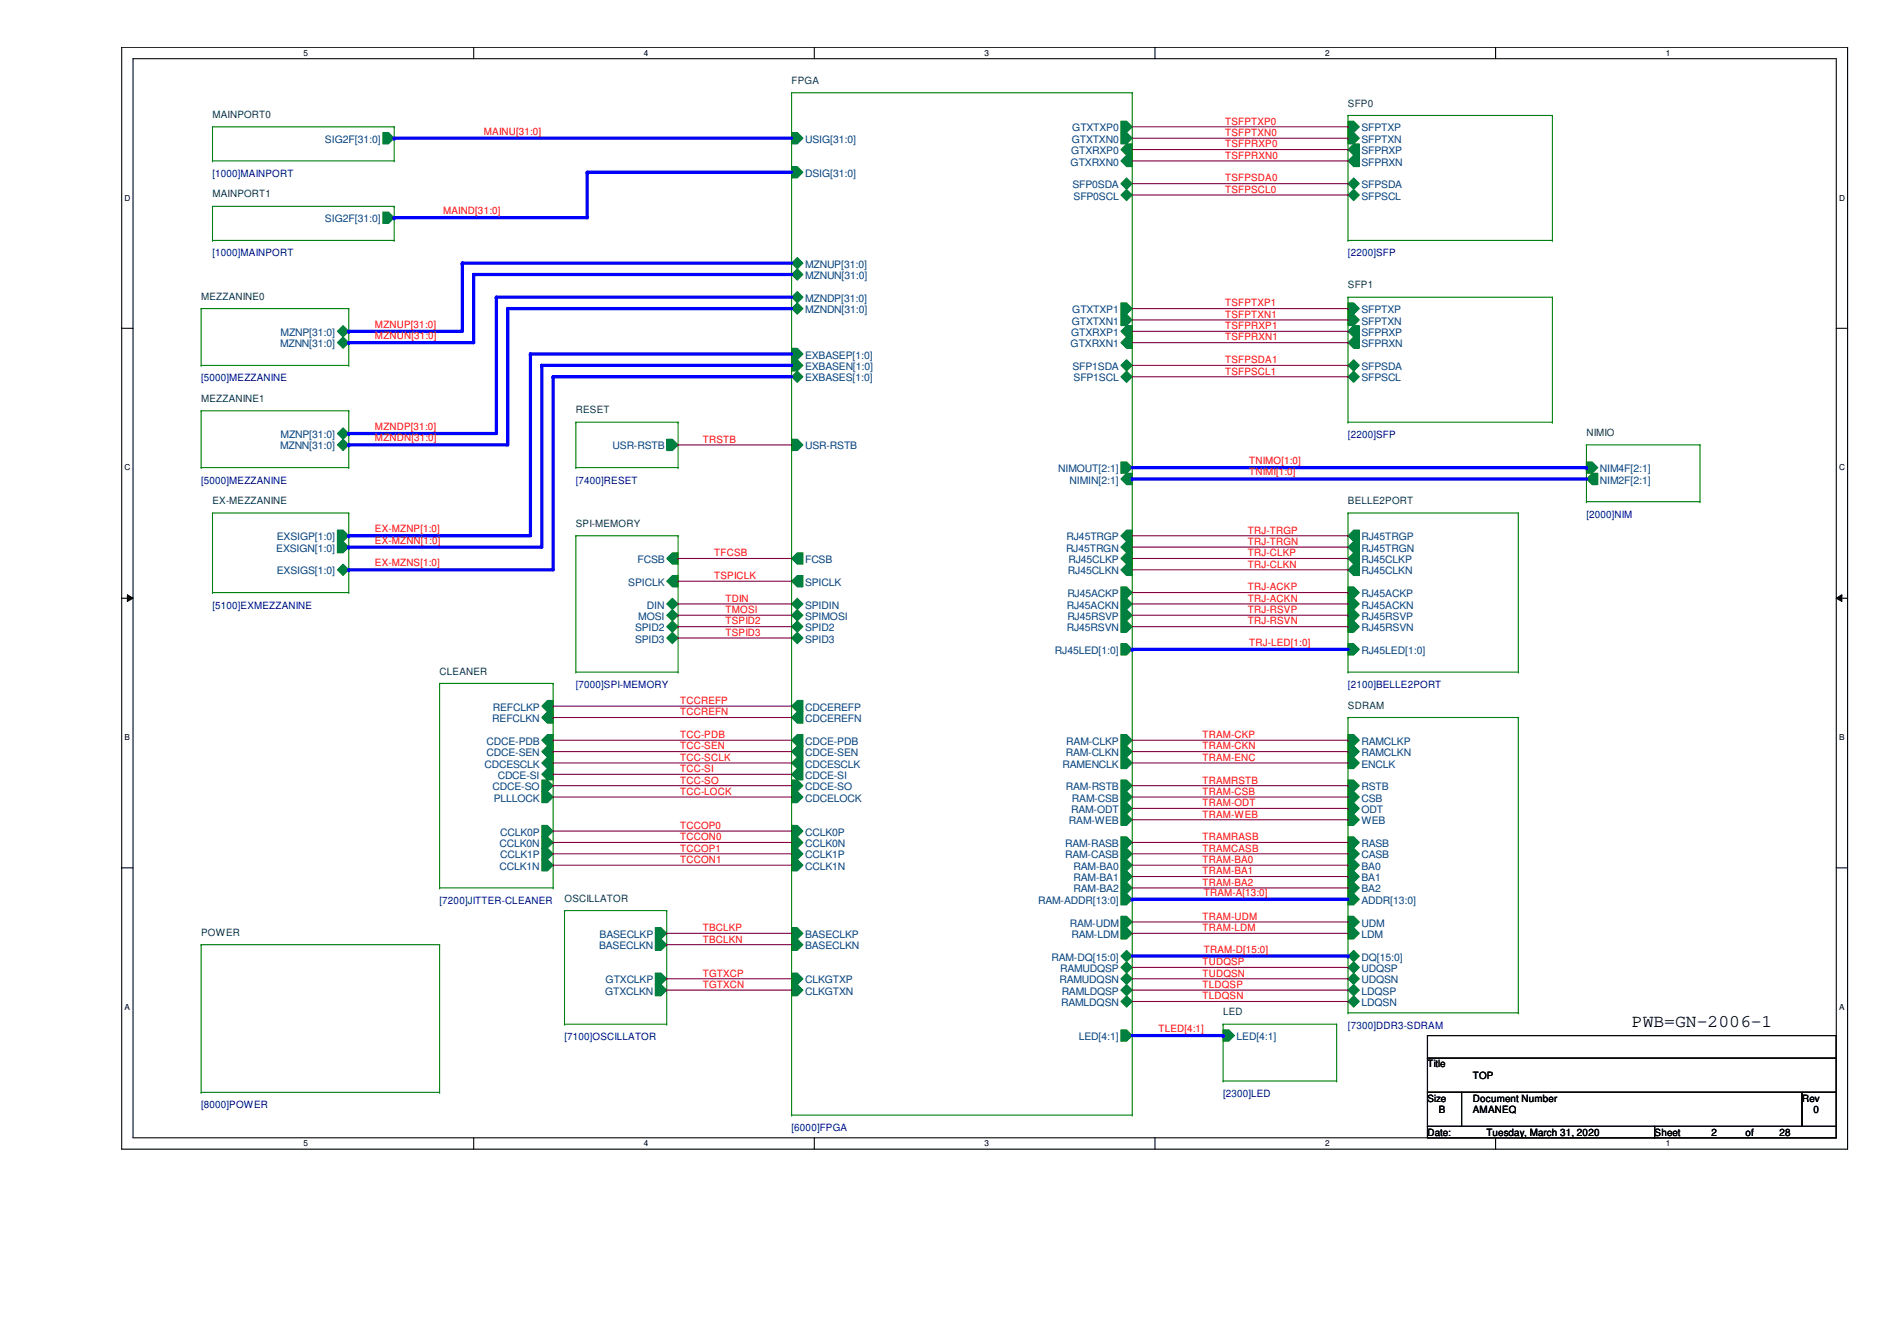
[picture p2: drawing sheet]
<svg xmlns="http://www.w3.org/2000/svg" width="297mm" height="210mm" viewBox="0 0 297 210" stroke-linecap="round" stroke-linejoin="round" font-family="sans-serif">
<defs><g id="words">
<text font-size="2.8" x="255.5" y="160.8">PWB=GN-2006-1</text>
<g font-size="1.6" fill="#004040">
<text x="124" y="13.1">FPGA</text>
<text x="211.1" y="16.7">SFP0</text>
<text x="33.3" y="18.5">MAINPORT0</text>
<text x="33.3" y="30.9">MAINPORT1</text>
<text x="31.5" y="46.9">MEZZANINE0</text>
<text x="211.1" y="45.1">SFP1</text>
<text x="31.5" y="62.9">MEZZANINE1</text>
<text x="90.2" y="64.7">RESET</text>
<text x="248.4" y="68.2">NIMIO</text>
<text x="33.3" y="78.9">EX-MEZZANINE</text>
<text x="90.2" y="82.5">SPI-MEMORY</text>
<text x="211.1" y="78.9">BELLE2PORT</text>
<text x="68.8" y="105.6">CLEANER</text>
<text x="211.1" y="110.9">SDRAM</text>
<text x="88.4" y="141.1">OSCILLATOR</text>
<text x="31.5" y="146.5">POWER</text>
<text x="191.5" y="158.9">LED</text>
</g>
<g font-size="1.6" fill="#004080">
<text x="50.9" y="22.4">SIG2F[31:0]</text>
<text x="126.1" y="22.4">USIG[31:0]</text>
<text x="167.8" y="22.4">GTXTXN0</text>
<text x="167.9" y="20.6">GTXTXP0</text>
<text x="213.2" y="20.6">SFPTXP</text>
<text x="213.2" y="22.4">SFPTXN</text>
<text x="126.1" y="27.7">DSIG[31:0]</text>
<text x="167.6" y="25.9">GTXRXN0</text>
<text x="167.7" y="24.1">GTXRXP0</text>
<text x="167.9" y="29.5">SFP0SDA</text>
<text x="213.2" y="25.9">SFPRXN</text>
<text x="213.2" y="24.1">SFPRXP</text>
<text x="213.2" y="29.5">SFPSDA</text>
<text x="50.9" y="34.8">SIG2F[31:0]</text>
<text x="168.1" y="31.2">SFP0SCL</text>
<text x="213.2" y="31.2">SFPSCL</text>
<text x="126.1" y="41.9">MZNUP[31:0]</text>
<text x="126.1" y="47.2">MZNDP[31:0]</text>
<text x="126.1" y="43.7">MZNUN[31:0]</text>
<text x="43.9" y="52.6">MZNP[31:0]</text>
<text x="126.1" y="49">MZNDN[31:0]</text>
<text x="167.7" y="52.6">GTXRXP1</text>
<text x="167.8" y="50.8">GTXTXN1</text>
<text x="167.9" y="49">GTXTXP1</text>
<text x="213.2" y="52.6">SFPRXP</text>
<text x="213.2" y="49">SFPTXP</text>
<text x="213.2" y="50.8">SFPTXN</text>
<text x="43.9" y="54.4">MZNN[31:0]</text>
<text x="126.1" y="56.1">EXBASEP[1:0]</text>
<text x="126.1" y="57.9">EXBASEN[1:0]</text>
<text x="126.1" y="59.7">EXBASES[1:0]</text>
<text x="167.6" y="54.4">GTXRXN1</text>
<text x="167.9" y="57.9">SFP1SDA</text>
<text x="168.1" y="59.7">SFP1SCL</text>
<text x="213.2" y="54.4">SFPRXN</text>
<text x="213.2" y="59.7">SFPSCL</text>
<text x="213.2" y="57.9">SFPSDA</text>
<text x="43.9" y="70.4">MZNN[31:0]</text>
<text x="43.9" y="68.6">MZNP[31:0]</text>
<text x="95.9" y="70.4">USR-RSTB</text>
<text x="126.1" y="70.4">USR-RSTB</text>
<text x="165.7" y="73.9">NIMOUT[2:1]</text>
<text x="167.5" y="75.7">NIMIN[2:1]</text>
<text x="250.5" y="75.7">NIM2F[2:1]</text>
<text x="250.5" y="73.9">NIM4F[2:1]</text>
<text x="43.3" y="86.4">EXSIGN[1:0]</text>
<text x="43.3" y="84.6">EXSIGP[1:0]</text>
<text x="43.3" y="89.9">EXSIGS[1:0]</text>
<text x="99.8" y="88.1">FCSB</text>
<text x="126.1" y="88.1">FCSB</text>
<text x="166.9" y="86.4">RJ45TRGN</text>
<text x="167" y="84.6">RJ45TRGP</text>
<text x="167.2" y="89.9">RJ45CLKN</text>
<text x="167.3" y="88.1">RJ45CLKP</text>
<text x="213.2" y="89.9">RJ45CLKN</text>
<text x="213.2" y="88.1">RJ45CLKP</text>
<text x="213.2" y="86.4">RJ45TRGN</text>
<text x="213.2" y="84.6">RJ45TRGP</text>
<text x="98.4" y="91.7">SPICLK</text>
<text x="101.3" y="95.2">DIN</text>
<text x="126.1" y="91.7">SPICLK</text>
<text x="126.1" y="95.2">SPIDIN</text>
<text x="167" y="95.2">RJ45ACKN</text>
<text x="167.1" y="93.5">RJ45ACKP</text>
<text x="213.2" y="93.5">RJ45ACKP</text>
<text x="213.2" y="95.2">RJ45ACKN</text>
<text x="99.4" y="100.6">SPID3</text>
<text x="99.4" y="98.8">SPID2</text>
<text x="99.9" y="97">MOSI</text>
<text x="126.1" y="100.6">SPID3</text>
<text x="126.1" y="98.8">SPID2</text>
<text x="126.1" y="97">SPIMOSI</text>
<text x="167" y="98.8">RJ45RSVN</text>
<text x="167.1" y="97">RJ45RSVP</text>
<text x="213.2" y="98.8">RJ45RSVN</text>
<text x="213.2" y="97">RJ45RSVP</text>
<text x="165.2" y="102.4">RJ45LED[1:0]</text>
<text x="213.2" y="102.4">RJ45LED[1:0]</text>
<text x="77.1" y="113">REFCLKN</text>
<text x="77.2" y="111.3">REFCLKP</text>
<text x="126.1" y="111.3">CDCEREFP</text>
<text x="126.1" y="113">CDCEREFN</text>
<text x="76.2" y="116.6">CDCE-PDB</text>
<text x="76.2" y="118.4">CDCE-SEN</text>
<text x="126.1" y="116.6">CDCE-PDB</text>
<text x="126.1" y="118.4">CDCE-SEN</text>
<text x="166.9" y="118.4">RAM-CLKN</text>
<text x="167" y="116.6">RAM-CLKP</text>
<text x="213.2" y="116.6">RAMCLKP</text>
<text x="213.2" y="118.4">RAMCLKN</text>
<text x="75.9" y="120.1">CDCESCLK</text>
<text x="77.1" y="123.7">CDCE-SO</text>
<text x="77.3" y="125.5">PLLLOCK</text>
<text x="77.9" y="121.9">CDCE-SI</text>
<text x="126.1" y="121.9">CDCE-SI</text>
<text x="126.1" y="125.5">CDCELOCK</text>
<text x="126.1" y="120.1">CDCESCLK</text>
<text x="126.1" y="123.7">CDCE-SO</text>
<text x="166.4" y="120.1">RAMENCLK</text>
<text x="166.9" y="123.7">RAM-RSTB</text>
<text x="167.9" y="125.5">RAM-CSB</text>
<text x="213.2" y="123.7">RSTB</text>
<text x="213.2" y="120.1">ENCLK</text>
<text x="213.2" y="125.5">CSB</text>
<text x="78.3" y="130.8">CCLK0P</text>
<text x="126.1" y="130.8">CCLK0P</text>
<text x="167.4" y="129">RAM-WEB</text>
<text x="167.7" y="127.3">RAM-ODT</text>
<text x="213.2" y="129">WEB</text>
<text x="213.2" y="127.3">ODT</text>
<text x="78.2" y="132.6">CCLK0N</text>
<text x="78.2" y="136.1">CCLK1N</text>
<text x="78.3" y="134.4">CCLK1P</text>
<text x="126.1" y="132.6">CCLK0N</text>
<text x="126.1" y="134.4">CCLK1P</text>
<text x="126.1" y="136.1">CCLK1N</text>
<text x="166.8" y="132.6">RAM-RASB</text>
<text x="166.8" y="134.4">RAM-CASB</text>
<text x="168.1" y="137.9">RAM-BA1</text>
<text x="168.1" y="136.1">RAM-BA0</text>
<text x="213.2" y="132.6">RASB</text>
<text x="213.2" y="134.4">CASB</text>
<text x="213.2" y="136.1">BA0</text>
<text x="213.2" y="137.9">BA1</text>
<text x="162.6" y="141.5">RAM-ADDR[13:0]</text>
<text x="168.1" y="139.7">RAM-BA2</text>
<text x="213.2" y="139.7">BA2</text>
<text x="213.2" y="141.5">ADDR[13:0]</text>
<text x="93.8" y="148.6">BASECLKN</text>
<text x="93.9" y="146.8">BASECLKP</text>
<text x="126.1" y="146.8">BASECLKP</text>
<text x="126.1" y="148.6">BASECLKN</text>
<text x="167.5" y="145">RAM-UDM</text>
<text x="167.8" y="146.8">RAM-LDM</text>
<text x="213.2" y="145">UDM</text>
<text x="213.2" y="146.8">LDM</text>
<text x="94.7" y="155.7">GTXCLKN</text>
<text x="94.8" y="153.9">GTXCLKP</text>
<text x="126.1" y="153.9">CLKGTXP</text>
<text x="126.1" y="155.7">CLKGTXN</text>
<text x="164.6" y="150.4">RAM-DQ[15:0]</text>
<text x="165.9" y="153.9">RAMUDQSN</text>
<text x="166" y="152.1">RAMUDQSP</text>
<text x="166.2" y="155.7">RAMLDQSP</text>
<text x="213.2" y="150.4">DQ[15:0]</text>
<text x="213.2" y="152.1">UDQSP</text>
<text x="213.2" y="153.9">UDQSN</text>
<text x="213.2" y="155.7">LDQSP</text>
<text x="166.2" y="157.5">RAMLDQSN</text>
<text x="213.2" y="157.5">LDQSN</text>
<text x="168.9" y="162.8">LED[4:1]</text>
<text x="193.6" y="162.8">LED[4:1]</text>
</g>
<g font-size="1.6" fill="#f00">
<text x="75.8" y="21.1">MAINU[31:0]</text>
<text x="191.9" y="19.5">TSFPTXP0</text>
<text x="191.9" y="21.3">TSFPTXN0</text>
<text x="191.9" y="23.1">TSFPRXP0</text>
<text x="191.9" y="24.8">TSFPRXN0</text>
<text x="191.9" y="28.4">TSFPSDA0</text>
<text x="69.4" y="33.5">MAIND[31:0]</text>
<text x="191.9" y="30.2">TSFPSCL0</text>
<text x="191.9" y="48">TSFPTXP1</text>
<text x="58.7" y="51.3">MZNUP[31:0]</text>
<text x="58.7" y="53.1">MZNUN[31:0]</text>
<text x="191.9" y="49.7">TSFPTXN1</text>
<text x="191.9" y="51.5">TSFPRXP1</text>
<text x="191.9" y="53.3">TSFPRXN1</text>
<text x="191.9" y="56.9">TSFPSDA1</text>
<text x="191.9" y="58.6">TSFPSCL1</text>
<text x="58.7" y="67.3">MZNDP[31:0]</text>
<text x="58.7" y="69.1">MZNDN[31:0]</text>
<text x="110.1" y="69.3">TRSTB</text>
<text x="195.6" y="72.6">TNIMO[1:0]</text>
<text x="195.6" y="74.4">TNIMI[1:0]</text>
<text x="58.7" y="83.3">EX-MZNP[1:0]</text>
<text x="195.4" y="83.5">TRJ-TRGP</text>
<text x="58.7" y="85.1">EX-MZNN[1:0]</text>
<text x="58.7" y="88.6">EX-MZNS[1:0]</text>
<text x="111.8" y="87.1">TFCSB</text>
<text x="195.4" y="85.3">TRJ-TRGN</text>
<text x="195.4" y="87.1">TRJ-CLKP</text>
<text x="195.4" y="88.9">TRJ-CLKN</text>
<text x="111.8" y="90.6">TSPICLK</text>
<text x="113.6" y="94.2">TDIN</text>
<text x="113.6" y="96">TMOSI</text>
<text x="195.4" y="92.4">TRJ-ACKP</text>
<text x="195.4" y="94.2">TRJ-ACKN</text>
<text x="195.4" y="96">TRJ-RSVP</text>
<text x="113.6" y="97.7">TSPID2</text>
<text x="113.6" y="99.5">TSPID3</text>
<text x="195.4" y="97.7">TRJ-RSVN</text>
<text x="195.6" y="101.1">TRJ-LED[1:0]</text>
<text x="106.5" y="110.2">TCCREFP</text>
<text x="106.5" y="112">TCCREFN</text>
<text x="106.5" y="115.5">TCC-PDB</text>
<text x="106.5" y="117.3">TCC-SEN</text>
<text x="106.5" y="119.1">TCC-SCLK</text>
<text x="188.3" y="115.5">TRAM-CKP</text>
<text x="188.3" y="117.3">TRAM-CKN</text>
<text x="188.3" y="119.1">TRAM-ENC</text>
<text x="106.5" y="120.9">TCC-SI</text>
<text x="106.5" y="122.6">TCC-SO</text>
<text x="106.5" y="124.4">TCC-LOCK</text>
<text x="188.3" y="122.6">TRAMRSTB</text>
<text x="188.3" y="124.4">TRAM-CSB</text>
<text x="106.5" y="129.8">TCCOP0</text>
<text x="106.5" y="131.5">TCCON0</text>
<text x="188.3" y="126.2">TRAM-ODT</text>
<text x="188.3" y="128">TRAM-WEB</text>
<text x="188.3" y="131.5">TRAMRASB</text>
<text x="106.5" y="133.3">TCCOP1</text>
<text x="106.5" y="135.1">TCCON1</text>
<text x="188.3" y="133.3">TRAMCASB</text>
<text x="188.3" y="135.1">TRAM-BA0</text>
<text x="188.3" y="136.9">TRAM-BA1</text>
<text x="188.3" y="138.6">TRAM-BA2</text>
<text x="188.3" y="144">TRAM-UDM</text>
<text x="188.5" y="140.2">TRAM-A[13:0]</text>
<text x="110.1" y="145.8">TBCLKP</text>
<text x="110.1" y="147.5">TBCLKN</text>
<text x="188.3" y="145.8">TRAM-LDM</text>
<text x="188.5" y="149.1">TRAM-D[15:0]</text>
<text x="110.1" y="152.9">TGTXCP</text>
<text x="110.1" y="154.6">TGTXCN</text>
<text x="188.3" y="151.1">TUDQSP</text>
<text x="188.3" y="152.9">TUDQSN</text>
<text x="188.3" y="154.6">TLDQSP</text>
<text x="181.4" y="161.5">TLED[4:1]</text>
<text x="188.3" y="156.4">TLDQSN</text>
</g>
<g font-size="1.6" fill="#000080">
<text x="33.3" y="27.7">[1000]MAINPORT</text>
<text x="33.3" y="40.1">[1000]MAINPORT</text>
<text x="211.1" y="40.1">[2200]SFP</text>
<text x="31.5" y="59.7">[5000]MEZZANINE</text>
<text x="211.1" y="68.6">[2200]SFP</text>
<text x="31.5" y="75.7">[5000]MEZZANINE</text>
<text x="90.2" y="75.7">[7400]RESET</text>
<text x="248.4" y="81">[2000]NIM</text>
<text x="33.3" y="95.2">[5100]EXMEZZANINE</text>
<text x="90.2" y="107.7">[7000]SPI-MEMORY</text>
<text x="211.1" y="107.7">[2100]BELLE2PORT</text>
<text x="68.8" y="141.5">[7200]JITTER-CLEANER</text>
<text x="211.1" y="161">[7300]DDR3-SDRAM</text>
<text x="88.4" y="162.8">[7100]OSCILLATOR</text>
<text x="31.5" y="173.5">[8000]POWER</text>
<text x="191.5" y="171.7">[2300]LED</text>
<text x="124" y="177">[6000]FPGA</text>
</g>
<g font-size="1.6">
<text x="223.5" y="167.1">Title</text>
<text x="223.5" y="172.4">Size</text>
<text x="230.6" y="172.4">Document Number</text>
<text x="230.6" y="168.9">TOP</text>
<text x="282.2" y="172.4">Rev</text>
<text x="223.5" y="177.8">Date:</text>
<text x="225.3" y="174.2">B</text>
<text x="230.6" y="174.2">AMANEQ</text>
<text x="232.7" y="177.8">Tuesday, March 31, 2020</text>
<text x="259.1" y="177.8">Sheet</text>
<text x="268" y="177.8">2</text>
<text x="273.3" y="177.8">of</text>
<text x="278.6" y="177.8">28</text>
<text x="284" y="174.2">0</text>
</g>
<g font-size="1.3">
<text x="47.5" y="8.7">5</text>
<text x="100.8" y="8.7">4</text>
<text x="154.2" y="8.7">3</text>
<text x="207.5" y="8.7">2</text>
<text x="260.9" y="8.7">1</text>
<text x="19.5" y="31.4">D</text>
<text x="288" y="31.4">D</text>
<text x="19.5" y="73.6">C</text>
<text x="288" y="73.6">C</text>
<text x="19.5" y="115.9">B</text>
<text x="288" y="115.9">B</text>
<text x="19.5" y="158.1">A</text>
<text x="288" y="158.1">A</text>
<text x="47.5" y="179.4">5</text>
<text x="100.8" y="179.4">4</text>
<text x="154.2" y="179.4">3</text>
<text x="207.5" y="179.4">2</text>
<text x="260.9" y="179.4">1</text>
</g>
</g></defs>
<path d="M19.1 7.4h270.2v172.5h-270.2zM20.8 9.2h266.7v168.9h-266.7z" fill="none" stroke="#000" stroke-width=".17"/>
<g fill="#fff">
<path d="M47.5 7.6h.7v1.4h-.7z"/>
<path d="M47.5 178.3h.7v1.4h-.7z"/>
</g>
<path d="M74.2 7.4v1.8M74.2 178.1v1.8" fill="none" stroke="#000" stroke-width=".17"/>
<g fill="#fff">
<path d="M100.8 7.6h.7v1.4h-.7z"/>
<path d="M100.8 178.3h.7v1.4h-.7z"/>
</g>
<path d="M127.5 7.4v1.8M127.5 178.1v1.8" fill="none" stroke="#000" stroke-width=".17"/>
<g fill="#fff">
<path d="M154.2 7.6h.7v1.4h-.7z"/>
<path d="M154.2 178.3h.7v1.4h-.7z"/>
</g>
<path d="M180.8 7.4v1.8M180.8 178.1v1.8" fill="none" stroke="#000" stroke-width=".17"/>
<g fill="#fff">
<path d="M207.5 7.6h.7v1.4h-.7z"/>
<path d="M207.5 178.3h.7v1.4h-.7z"/>
</g>
<path d="M234.2 7.4v1.8M234.2 178.1v1.8" fill="none" stroke="#000" stroke-width=".17"/>
<g fill="#fff">
<path d="M260.9 7.6h.6v1.4h-.6z"/>
<path d="M260.9 178.3h.6v1.4h-.6z"/>
<path d="M19.5 30.3h.9v1.4h-.9z"/>
<path d="M288 30.3h.9v1.4h-.9z"/>
<path d="M19.5 72.5h.9v1.4h-.9z"/>
<path d="M288 72.5h.9v1.4h-.9z"/>
</g>
<path d="M19.1 51.4h1.7M287.5 51.4h1.8" fill="none" stroke="#000" stroke-width=".17"/>
<g fill="#fff">
<path d="M19.5 114.7h.8v1.4h-.8z"/>
<path d="M288 114.7h.8v1.4h-.8z"/>
</g>
<path d="M19.1 93.6h1.7M287.5 93.6h1.8" fill="none" stroke="#000" stroke-width=".17"/>
<path d="M19.9 93.1l.9 .5-.9 .5zM287.5 93.6l.9-.5v1z" fill="#000"/>
<path d="M19.9 93.1l.9 .5-.9 .5zM287.5 93.6l.9-.5v1z" fill="none" stroke="#000" stroke-width=".16"/>
<g fill="#fff">
<path d="M19.5 156.9h.8v1.4h-.8z"/>
<path d="M288 156.9h.8v1.4h-.8z"/>
</g>
<path d="M19.1 135.8h1.7M287.5 135.8h1.8M223.5 162.1h64v3.6h-64zM223.5 165.6h64v5.4h-64zM223.5 171h5.4v5.3h-5.4zM223.5 176.3h35.6v1.8h-35.6zM228.9 171h53.3v5.3h-53.3zM259.1 176.3h28.4v1.8h-28.4zM282.2 171h5.3v5.3h-5.3z" fill="none" stroke="#000" stroke-width=".17"/>
<path d="M211.1 115h.9l.9 .9-.9 .9h-.9z" fill-rule="evenodd" fill="#008040"/>
<path d="M211.1 115h.9l.9 .9-.9 .9h-.9z" fill="none" stroke="#008040" stroke-width=".17"/>
<path d="M211.1 116.8h.9l.9 .8-.9 .9h-.9z" fill-rule="evenodd" fill="#008040"/>
<path d="M211.1 116.8h.9l.9 .8-.9 .9h-.9z" fill="none" stroke="#008040" stroke-width=".17"/>
<path d="M211.1 122.1h.9l.9 .9-.9 .9h-.9z" fill-rule="evenodd" fill="#008040"/>
<path d="M211.1 122.1h.9l.9 .9-.9 .9h-.9z" fill="none" stroke="#008040" stroke-width=".17"/>
<path d="M211.1 118.5h.9l.9 .9-.9 .9h-.9z" fill-rule="evenodd" fill="#008040"/>
<path d="M211.1 118.5h.9l.9 .9-.9 .9h-.9z" fill="none" stroke="#008040" stroke-width=".17"/>
<path d="M211.1 123.9h.9l.9 .9-.9 .8h-.9z" fill-rule="evenodd" fill="#008040"/>
<path d="M211.1 123.9h.9l.9 .9-.9 .8h-.9z" fill="none" stroke="#008040" stroke-width=".17"/>
<path d="M211.1 131h.9l.9 .9-.9 .9h-.9z" fill-rule="evenodd" fill="#008040"/>
<path d="M211.1 131h.9l.9 .9-.9 .9h-.9z" fill="none" stroke="#008040" stroke-width=".17"/>
<path d="M211.1 132.8h.9l.9 .8-.9 .9h-.9z" fill-rule="evenodd" fill="#008040"/>
<path d="M211.1 132.8h.9l.9 .8-.9 .9h-.9z" fill="none" stroke="#008040" stroke-width=".17"/>
<path d="M211.1 127.4h.9l.9 .9-.9 .9h-.9z" fill-rule="evenodd" fill="#008040"/>
<path d="M211.1 127.4h.9l.9 .9-.9 .9h-.9z" fill="none" stroke="#008040" stroke-width=".17"/>
<path d="M211.1 125.6h.9l.9 .9-.9 .9h-.9z" fill-rule="evenodd" fill="#008040"/>
<path d="M211.1 125.6h.9l.9 .9-.9 .9h-.9z" fill="none" stroke="#008040" stroke-width=".17"/>
<path d="M211.1 134.5h.9l.9 .9-.9 .9h-.9z" fill-rule="evenodd" fill="#008040"/>
<path d="M211.1 134.5h.9l.9 .9-.9 .9h-.9z" fill="none" stroke="#008040" stroke-width=".17"/>
<path d="M211.1 136.3h.9l.9 .9-.9 .9h-.9z" fill-rule="evenodd" fill="#008040"/>
<path d="M211.1 136.3h.9l.9 .9-.9 .9h-.9z" fill="none" stroke="#008040" stroke-width=".17"/>
<path d="M211.1 138.1h.9l.9 .9-.9 .9h-.9z" fill-rule="evenodd" fill="#008040"/>
<path d="M211.1 138.1h.9l.9 .9-.9 .9h-.9z" fill="none" stroke="#008040" stroke-width=".17"/>
<path d="M211.1 143.4h.9l.9 .9-.9 .9h-.9z" fill-rule="evenodd" fill="#008040"/>
<path d="M211.1 143.4h.9l.9 .9-.9 .9h-.9z" fill="none" stroke="#008040" stroke-width=".17"/>
<path d="M211.1 145.2h.9l.9 .9-.9 .9h-.9z" fill-rule="evenodd" fill="#008040"/>
<path d="M211.1 145.2h.9l.9 .9-.9 .9h-.9z" fill="none" stroke="#008040" stroke-width=".17"/>
<path d="M211.1 139.9h.9l.9 .9-.9 .8h-.9z" fill-rule="evenodd" fill="#008040"/>
<path d="M211.1 139.9h.9l.9 .9-.9 .8h-.9z" fill="none" stroke="#008040" stroke-width=".17"/>
<path d="M212 148.8l.9 .8-.9 .9-.9-.9z" fill-rule="evenodd" fill="#008040"/>
<path d="M212 148.8l.9 .8-.9 .9-.9-.9z" fill="none" stroke="#008040" stroke-width=".17"/>
<path d="M212 150.5l.9 .9-.9 .9-.9-.9z" fill-rule="evenodd" fill="#008040"/>
<path d="M212 150.5l.9 .9-.9 .9-.9-.9z" fill="none" stroke="#008040" stroke-width=".17"/>
<path d="M212 152.3l.9 .9-.9 .9-.9-.9z" fill-rule="evenodd" fill="#008040"/>
<path d="M212 152.3l.9 .9-.9 .9-.9-.9z" fill="none" stroke="#008040" stroke-width=".17"/>
<path d="M211.1 156.8l.9-.9 .9 .9-.9 .8z" fill-rule="evenodd" fill="#008040"/>
<path d="M211.1 156.8l.9-.9 .9 .9-.9 .8z" fill="none" stroke="#008040" stroke-width=".17"/>
<path d="M211.1 155l.9-.9 .9 .9-.9 .9z" fill-rule="evenodd" fill="#008040"/>
<path d="M211.1 155l.9-.9 .9 .9-.9 .9z" fill="none" stroke="#008040" stroke-width=".17"/>
<path d="M211.1 112.3h.1M211.1 112.3h26.6M211.1 112.3v46.2M237.7 112.3h.1M237.7 112.3v46.2M211.1 158.5h.1M211.1 158.5h26.6M237.7 158.5h.1" fill="none" stroke="#008000" stroke-width=".17"/>
<path d="M104.4 68.7h.9l.9 .9-.9 .9h-.9z" fill-rule="evenodd" fill="#008040"/>
<path d="M104.4 68.7h.9l.9 .9-.9 .9h-.9z" fill="none" stroke="#008040" stroke-width=".17"/>
<path d="M90.2 73.2h.1M90.2 66.1h.1M90.2 66.1h16M90.2 73.2h16M90.2 66.1v7.1M106.2 66.1h.1M106.2 73.2h.1M106.2 66.1v7.1" fill="none" stroke="#008000" stroke-width=".17"/>
<path d="M59.9 33.2h.9l.9 .9-.9 .9h-.9z" fill-rule="evenodd" fill="#008040"/>
<path d="M59.9 33.2h.9l.9 .9-.9 .9h-.9z" fill="none" stroke="#008040" stroke-width=".17"/>
<path d="M33.3 37.6h.1M33.3 32.3h.1M33.3 32.3h28.4M33.3 37.6h28.4M33.3 32.3v5.3M61.7 32.3h.1M61.7 37.6h.1M61.7 32.3v5.3" fill="none" stroke="#008000" stroke-width=".17"/>
<path d="M191.5 161.2h.9l.9 .9-.9 .9h-.9z" fill-rule="evenodd" fill="#008040"/>
<path d="M191.5 161.2h.9l.9 .9-.9 .9h-.9z" fill="none" stroke="#008040" stroke-width=".17"/>
<g fill="none" stroke="#008000" stroke-width=".17">
<path d="M31.5 147.9h.1M31.5 147.9h37.3M31.5 147.9v23.1M68.8 147.9h.1M68.8 147.9v23.1M31.5 171h.1M31.5 171h37.3M68.8 171h.1M191.5 169.2h.1M191.5 160.3h.1M191.5 160.3h17.8M191.5 169.2h17.8"/>
<path d="M191.5 160.3v8.9M209.3 160.3h.1M209.3 169.2h.1M209.3 160.3v8.9"/>
</g>
<path d="M84.8 129.2h.9l.9 .9-.9 .9h-.9z" fill-rule="evenodd" fill="#008040"/>
<path d="M84.8 129.2h.9l.9 .9-.9 .9h-.9z" fill="none" stroke="#008040" stroke-width=".17"/>
<path d="M84.8 131h.9l.9 .9-.9 .9h-.9z" fill-rule="evenodd" fill="#008040"/>
<path d="M84.8 131h.9l.9 .9-.9 .9h-.9z" fill="none" stroke="#008040" stroke-width=".17"/>
<path d="M84.8 132.8h.9l.9 .8-.9 .9h-.9z" fill-rule="evenodd" fill="#008040"/>
<path d="M84.8 132.8h.9l.9 .8-.9 .9h-.9z" fill="none" stroke="#008040" stroke-width=".17"/>
<path d="M84.8 134.5h.9l.9 .9-.9 .9h-.9z" fill-rule="evenodd" fill="#008040"/>
<path d="M84.8 134.5h.9l.9 .9-.9 .9h-.9z" fill="none" stroke="#008040" stroke-width=".17"/>
<path d="M84.8 123.9h.9l.9 .9-.9 .8h-.9z" fill-rule="evenodd" fill="#008040"/>
<path d="M84.8 123.9h.9l.9 .9-.9 .8h-.9z" fill="none" stroke="#008040" stroke-width=".17"/>
<path d="M84.8 110.5l.9-.9h.9v1.8h-.9z" fill-rule="evenodd" fill="#008040"/>
<path d="M84.8 110.5l.9-.9h.9v1.8h-.9z" fill="none" stroke="#008040" stroke-width=".17"/>
<path d="M85.7 111.4h.9v1.8h-.9l-.9-.9z" fill-rule="evenodd" fill="#008040"/>
<path d="M85.7 111.4h.9v1.8h-.9l-.9-.9z" fill="none" stroke="#008040" stroke-width=".17"/>
<path d="M85.7 120.3h.9v1.8h-.9l-.9-.9z" fill-rule="evenodd" fill="#008040"/>
<path d="M85.7 120.3h.9v1.8h-.9l-.9-.9z" fill="none" stroke="#008040" stroke-width=".17"/>
<path d="M84.8 119.4l.9-.9h.9v1.8h-.9z" fill-rule="evenodd" fill="#008040"/>
<path d="M84.8 119.4l.9-.9h.9v1.8h-.9z" fill="none" stroke="#008040" stroke-width=".17"/>
<path d="M84.8 122.1h.9l.9 .9-.9 .9h-.9z" fill-rule="evenodd" fill="#008040"/>
<path d="M84.8 122.1h.9l.9 .9-.9 .9h-.9z" fill="none" stroke="#008040" stroke-width=".17"/>
<path d="M84.8 115.9l.9-.9h.9v1.8h-.9z" fill-rule="evenodd" fill="#008040"/>
<path d="M84.8 115.9l.9-.9h.9v1.8h-.9z" fill="none" stroke="#008040" stroke-width=".17"/>
<path d="M84.8 117.6l.9-.8h.9v1.7h-.9z" fill-rule="evenodd" fill="#008040"/>
<path d="M84.8 117.6l.9-.8h.9v1.7h-.9z" fill="none" stroke="#008040" stroke-width=".17"/>
<path d="M68.8 107h.1M68.8 107h17.8M68.8 107v32M86.6 107h.1M86.6 107v32M68.8 139h.1M68.8 139h17.8M86.6 139h.1" fill="none" stroke="#008000" stroke-width=".17"/>
<path d="M124 91l.8-.9h.9v1.8h-.9z" fill-rule="evenodd" fill="#008040"/>
<path d="M124 91l.8-.9h.9v1.8h-.9z" fill="none" stroke="#008040" stroke-width=".17"/>
<path d="M124 129.2h.8l.9 .9-.9 .9h-.8z" fill-rule="evenodd" fill="#008040"/>
<path d="M124 129.2h.8l.9 .9-.9 .9h-.8z" fill="none" stroke="#008040" stroke-width=".17"/>
<path d="M124 131h.8l.9 .9-.9 .9h-.8z" fill-rule="evenodd" fill="#008040"/>
<path d="M124 131h.8l.9 .9-.9 .9h-.8z" fill="none" stroke="#008040" stroke-width=".17"/>
<path d="M124 132.8h.8l.9 .8-.9 .9h-.8z" fill-rule="evenodd" fill="#008040"/>
<path d="M124 132.8h.8l.9 .8-.9 .9h-.8z" fill="none" stroke="#008040" stroke-width=".17"/>
<path d="M124 134.5h.8l.9 .9-.9 .9h-.8z" fill-rule="evenodd" fill="#008040"/>
<path d="M124 134.5h.8l.9 .9-.9 .9h-.8z" fill="none" stroke="#008040" stroke-width=".17"/>
<path d="M124 20.7h.8l.9 .9-.9 .9h-.8z" fill-rule="evenodd" fill="#008040"/>
<path d="M124 20.7h.8l.9 .9-.9 .9h-.8z" fill="none" stroke="#008040" stroke-width=".17"/>
<path d="M124 26.1h.8l.9 .9-.9 .9h-.8z" fill-rule="evenodd" fill="#008040"/>
<path d="M124 26.1h.8l.9 .9-.9 .9h-.8z" fill="none" stroke="#008040" stroke-width=".17"/>
<path d="M124 41.2l.8-.9 .9 .9-.9 .9z" fill-rule="evenodd" fill="#008040"/>
<path d="M124 41.2l.8-.9 .9 .9-.9 .9z" fill="none" stroke="#008040" stroke-width=".17"/>
<path d="M124.8 45.6l.9 .9-.9 .9-.8-.9z" fill-rule="evenodd" fill="#008040"/>
<path d="M124.8 45.6l.9 .9-.9 .9-.8-.9z" fill="none" stroke="#008040" stroke-width=".17"/>
<path d="M124 48.3l.8-.9 .9 .9-.9 .9z" fill-rule="evenodd" fill="#008040"/>
<path d="M124 48.3l.8-.9 .9 .9-.9 .9z" fill="none" stroke="#008040" stroke-width=".17"/>
<path d="M124 43l.8-.9 .9 .9-.9 .9z" fill-rule="evenodd" fill="#008040"/>
<path d="M124 43l.8-.9 .9 .9-.9 .9z" fill="none" stroke="#008040" stroke-width=".17"/>
<path d="M124 54.5h.8l.9 .9-.9 .9h-.8z" fill-rule="evenodd" fill="#008040"/>
<path d="M124 54.5h.8l.9 .9-.9 .9h-.8z" fill="none" stroke="#008040" stroke-width=".17"/>
<path d="M124 56.3h.8l.9 .9-.9 .9h-.8z" fill-rule="evenodd" fill="#008040"/>
<path d="M124 56.3h.8l.9 .9-.9 .9h-.8z" fill="none" stroke="#008040" stroke-width=".17"/>
<path d="M124 145.2h.8l.9 .9-.9 .9h-.8z" fill-rule="evenodd" fill="#008040"/>
<path d="M124 145.2h.8l.9 .9-.9 .9h-.8z" fill="none" stroke="#008040" stroke-width=".17"/>
<path d="M124 147h.8l.9 .9-.9 .9h-.8z" fill-rule="evenodd" fill="#008040"/>
<path d="M124 147h.8l.9 .9-.9 .9h-.8z" fill="none" stroke="#008040" stroke-width=".17"/>
<path d="M176.4 51h.9v1.7h-.9l-.9-.8z" fill-rule="evenodd" fill="#008040"/>
<path d="M176.4 51h.9v1.7h-.9l-.9-.8z" fill="none" stroke="#008040" stroke-width=".17"/>
<path d="M176.4 24.3h.9v1.8h-.9l-.9-.9z" fill-rule="evenodd" fill="#008040"/>
<path d="M176.4 24.3h.9v1.8h-.9l-.9-.9z" fill="none" stroke="#008040" stroke-width=".17"/>
<path d="M176.4 52.7h.9v1.8h-.9l-.9-.9z" fill-rule="evenodd" fill="#008040"/>
<path d="M176.4 52.7h.9v1.8h-.9l-.9-.9z" fill="none" stroke="#008040" stroke-width=".17"/>
<path d="M124 152.3h.8l.9 .9-.9 .9h-.8z" fill-rule="evenodd" fill="#008040"/>
<path d="M124 152.3h.8l.9 .9-.9 .9h-.8z" fill="none" stroke="#008040" stroke-width=".17"/>
<path d="M124 154.1h.8l.9 .9-.9 .9h-.8z" fill-rule="evenodd" fill="#008040"/>
<path d="M124 154.1h.8l.9 .9-.9 .9h-.8z" fill="none" stroke="#008040" stroke-width=".17"/>
<path d="M175.5 23.4l.9-.9h.9v1.8h-.9z" fill-rule="evenodd" fill="#008040"/>
<path d="M175.5 23.4l.9-.9h.9v1.8h-.9z" fill="none" stroke="#008040" stroke-width=".17"/>
<path d="M175.5 20.7h.9l.9 .9-.9 .9h-.9z" fill-rule="evenodd" fill="#008040"/>
<path d="M175.5 20.7h.9l.9 .9-.9 .9h-.9z" fill="none" stroke="#008040" stroke-width=".17"/>
<path d="M175.5 49.2h.9l.9 .9-.9 .9h-.9z" fill-rule="evenodd" fill="#008040"/>
<path d="M175.5 49.2h.9l.9 .9-.9 .9h-.9z" fill="none" stroke="#008040" stroke-width=".17"/>
<path d="M175.5 19h.9l.9 .9-.9 .8h-.9z" fill-rule="evenodd" fill="#008040"/>
<path d="M175.5 19h.9l.9 .9-.9 .8h-.9z" fill="none" stroke="#008040" stroke-width=".17"/>
<path d="M175.5 47.4h.9l.9 .9-.9 .9h-.9z" fill-rule="evenodd" fill="#008040"/>
<path d="M175.5 47.4h.9l.9 .9-.9 .9h-.9z" fill="none" stroke="#008040" stroke-width=".17"/>
<path d="M124 99.9l.8-.9 .9 .9-.9 .9z" fill-rule="evenodd" fill="#008040"/>
<path d="M124 99.9l.8-.9 .9 .9-.9 .9z" fill="none" stroke="#008040" stroke-width=".17"/>
<path d="M124 98.1l.8-.9 .9 .9-.9 .9z" fill-rule="evenodd" fill="#008040"/>
<path d="M124 98.1l.8-.9 .9 .9-.9 .9z" fill="none" stroke="#008040" stroke-width=".17"/>
<path d="M124 96.3l.8-.9 .9 .9-.9 .9z" fill-rule="evenodd" fill="#008040"/>
<path d="M124 96.3l.8-.9 .9 .9-.9 .9z" fill="none" stroke="#008040" stroke-width=".17"/>
<path d="M124.8 93.6l.9 .9-.9 .9-.8-.9z" fill-rule="evenodd" fill="#008040"/>
<path d="M124.8 93.6l.9 .9-.9 .9-.8-.9z" fill="none" stroke="#008040" stroke-width=".17"/>
<path d="M124 87.4l.8-.9h.9v1.8h-.9z" fill-rule="evenodd" fill="#008040"/>
<path d="M124 87.4l.8-.9h.9v1.8h-.9z" fill="none" stroke="#008040" stroke-width=".17"/>
<path d="M176.4 58.1l.9 .9-.9 .9-.9-.9z" fill-rule="evenodd" fill="#008040"/>
<path d="M176.4 58.1l.9 .9-.9 .9-.9-.9z" fill="none" stroke="#008040" stroke-width=".17"/>
<path d="M176.4 56.3l.9 .9-.9 .9-.9-.9z" fill-rule="evenodd" fill="#008040"/>
<path d="M176.4 56.3l.9 .9-.9 .9-.9-.9z" fill="none" stroke="#008040" stroke-width=".17"/>
<path d="M175.5 28.7l.9-.8 .9 .8-.9 .9z" fill-rule="evenodd" fill="#008040"/>
<path d="M175.5 28.7l.9-.8 .9 .8-.9 .9z" fill="none" stroke="#008040" stroke-width=".17"/>
<path d="M175.5 30.5l.9-.9 .9 .9-.9 .9z" fill-rule="evenodd" fill="#008040"/>
<path d="M175.5 30.5l.9-.9 .9 .9-.9 .9z" fill="none" stroke="#008040" stroke-width=".17"/>
<path d="M176.4 88.3h.9v1.8h-.9l-.9-.9z" fill-rule="evenodd" fill="#008040"/>
<path d="M176.4 88.3h.9v1.8h-.9l-.9-.9z" fill="none" stroke="#008040" stroke-width=".17"/>
<path d="M176.4 86.5h.9v1.8h-.9l-.9-.9z" fill-rule="evenodd" fill="#008040"/>
<path d="M176.4 86.5h.9v1.8h-.9l-.9-.9z" fill="none" stroke="#008040" stroke-width=".17"/>
<path d="M176.4 84.8h.9v1.7h-.9l-.9-.9z" fill-rule="evenodd" fill="#008040"/>
<path d="M176.4 84.8h.9v1.7h-.9l-.9-.9z" fill="none" stroke="#008040" stroke-width=".17"/>
<path d="M176.4 83h.9v1.8h-.9l-.9-.9z" fill-rule="evenodd" fill="#008040"/>
<path d="M176.4 83h.9v1.8h-.9l-.9-.9z" fill="none" stroke="#008040" stroke-width=".17"/>
<path d="M175.5 97.2h.9l.9 .9-.9 .9h-.9z" fill-rule="evenodd" fill="#008040"/>
<path d="M175.5 97.2h.9l.9 .9-.9 .9h-.9z" fill="none" stroke="#008040" stroke-width=".17"/>
<path d="M175.5 91.9h.9l.9 .9-.9 .8h-.9z" fill-rule="evenodd" fill="#008040"/>
<path d="M175.5 91.9h.9l.9 .9-.9 .8h-.9z" fill="none" stroke="#008040" stroke-width=".17"/>
<path d="M175.5 93.6h.9l.9 .9-.9 .9h-.9z" fill-rule="evenodd" fill="#008040"/>
<path d="M175.5 93.6h.9l.9 .9-.9 .9h-.9z" fill="none" stroke="#008040" stroke-width=".17"/>
<path d="M175.5 95.4h.9l.9 .9-.9 .9h-.9z" fill-rule="evenodd" fill="#008040"/>
<path d="M175.5 95.4h.9l.9 .9-.9 .9h-.9z" fill="none" stroke="#008040" stroke-width=".17"/>
<path d="M175.5 100.8h.9l.9 .8-.9 .9h-.9z" fill-rule="evenodd" fill="#008040"/>
<path d="M175.5 100.8h.9l.9 .8-.9 .9h-.9z" fill="none" stroke="#008040" stroke-width=".17"/>
<path d="M124 68.7h.8l.9 .9-.9 .9h-.8z" fill-rule="evenodd" fill="#008040"/>
<path d="M124 68.7h.8l.9 .9-.9 .9h-.8z" fill="none" stroke="#008040" stroke-width=".17"/>
<path d="M175.5 139.9h.9l.9 .9-.9 .8h-.9z" fill-rule="evenodd" fill="#008040"/>
<path d="M175.5 139.9h.9l.9 .9-.9 .8h-.9z" fill="none" stroke="#008040" stroke-width=".17"/>
<path d="M175.5 145.2h.9l.9 .9-.9 .9h-.9z" fill-rule="evenodd" fill="#008040"/>
<path d="M175.5 145.2h.9l.9 .9-.9 .9h-.9z" fill="none" stroke="#008040" stroke-width=".17"/>
<path d="M175.5 156.8l.9-.9 .9 .9-.9 .8z" fill-rule="evenodd" fill="#008040"/>
<path d="M175.5 156.8l.9-.9 .9 .9-.9 .8z" fill="none" stroke="#008040" stroke-width=".17"/>
<path d="M176.4 152.3l.9 .9-.9 .9-.9-.9z" fill-rule="evenodd" fill="#008040"/>
<path d="M176.4 152.3l.9 .9-.9 .9-.9-.9z" fill="none" stroke="#008040" stroke-width=".17"/>
<path d="M176.4 148.8l.9 .8-.9 .9-.9-.9z" fill-rule="evenodd" fill="#008040"/>
<path d="M176.4 148.8l.9 .8-.9 .9-.9-.9z" fill="none" stroke="#008040" stroke-width=".17"/>
<path d="M176.4 150.5l.9 .9-.9 .9-.9-.9z" fill-rule="evenodd" fill="#008040"/>
<path d="M176.4 150.5l.9 .9-.9 .9-.9-.9z" fill="none" stroke="#008040" stroke-width=".17"/>
<path d="M175.5 155l.9-.9 .9 .9-.9 .9z" fill-rule="evenodd" fill="#008040"/>
<path d="M175.5 155l.9-.9 .9 .9-.9 .9z" fill="none" stroke="#008040" stroke-width=".17"/>
<path d="M175.5 131h.9l.9 .9-.9 .9h-.9z" fill-rule="evenodd" fill="#008040"/>
<path d="M175.5 131h.9l.9 .9-.9 .9h-.9z" fill="none" stroke="#008040" stroke-width=".17"/>
<path d="M175.5 116.8h.9l.9 .8-.9 .9h-.9z" fill-rule="evenodd" fill="#008040"/>
<path d="M175.5 116.8h.9l.9 .8-.9 .9h-.9z" fill="none" stroke="#008040" stroke-width=".17"/>
<path d="M175.5 143.4h.9l.9 .9-.9 .9h-.9z" fill-rule="evenodd" fill="#008040"/>
<path d="M175.5 143.4h.9l.9 .9-.9 .9h-.9z" fill="none" stroke="#008040" stroke-width=".17"/>
<path d="M175.5 132.8h.9l.9 .8-.9 .9h-.9z" fill-rule="evenodd" fill="#008040"/>
<path d="M175.5 132.8h.9l.9 .8-.9 .9h-.9z" fill="none" stroke="#008040" stroke-width=".17"/>
<path d="M175.5 136.3h.9l.9 .9-.9 .9h-.9z" fill-rule="evenodd" fill="#008040"/>
<path d="M175.5 136.3h.9l.9 .9-.9 .9h-.9z" fill="none" stroke="#008040" stroke-width=".17"/>
<path d="M175.5 134.5h.9l.9 .9-.9 .9h-.9z" fill-rule="evenodd" fill="#008040"/>
<path d="M175.5 134.5h.9l.9 .9-.9 .9h-.9z" fill="none" stroke="#008040" stroke-width=".17"/>
<path d="M175.5 138.1h.9l.9 .9-.9 .9h-.9z" fill-rule="evenodd" fill="#008040"/>
<path d="M175.5 138.1h.9l.9 .9-.9 .9h-.9z" fill="none" stroke="#008040" stroke-width=".17"/>
<path d="M175.5 122.1h.9l.9 .9-.9 .9h-.9z" fill-rule="evenodd" fill="#008040"/>
<path d="M175.5 122.1h.9l.9 .9-.9 .9h-.9z" fill="none" stroke="#008040" stroke-width=".17"/>
<path d="M175.5 118.5h.9l.9 .9-.9 .9h-.9z" fill-rule="evenodd" fill="#008040"/>
<path d="M175.5 118.5h.9l.9 .9-.9 .9h-.9z" fill="none" stroke="#008040" stroke-width=".17"/>
<path d="M175.5 115h.9l.9 .9-.9 .9h-.9z" fill-rule="evenodd" fill="#008040"/>
<path d="M175.5 115h.9l.9 .9-.9 .9h-.9z" fill="none" stroke="#008040" stroke-width=".17"/>
<path d="M175.5 123.9h.9l.9 .9-.9 .8h-.9z" fill-rule="evenodd" fill="#008040"/>
<path d="M175.5 123.9h.9l.9 .9-.9 .8h-.9z" fill="none" stroke="#008040" stroke-width=".17"/>
<path d="M175.5 125.6h.9l.9 .9-.9 .9h-.9z" fill-rule="evenodd" fill="#008040"/>
<path d="M175.5 125.6h.9l.9 .9-.9 .9h-.9z" fill="none" stroke="#008040" stroke-width=".17"/>
<path d="M175.5 127.4h.9l.9 .9-.9 .9h-.9z" fill-rule="evenodd" fill="#008040"/>
<path d="M175.5 127.4h.9l.9 .9-.9 .9h-.9z" fill="none" stroke="#008040" stroke-width=".17"/>
<path d="M124.8 120.3h.9v1.8h-.9l-.8-.9z" fill-rule="evenodd" fill="#008040"/>
<path d="M124.8 120.3h.9v1.8h-.9l-.8-.9z" fill="none" stroke="#008040" stroke-width=".17"/>
<path d="M124 123.9h.8l.9 .9-.9 .8h-.8z" fill-rule="evenodd" fill="#008040"/>
<path d="M124 123.9h.8l.9 .9-.9 .8h-.8z" fill="none" stroke="#008040" stroke-width=".17"/>
<path d="M124 110.5l.8-.9h.9v1.8h-.9z" fill-rule="evenodd" fill="#008040"/>
<path d="M124 110.5l.8-.9h.9v1.8h-.9z" fill="none" stroke="#008040" stroke-width=".17"/>
<path d="M124 119.4l.8-.9h.9v1.8h-.9z" fill-rule="evenodd" fill="#008040"/>
<path d="M124 119.4l.8-.9h.9v1.8h-.9z" fill="none" stroke="#008040" stroke-width=".17"/>
<path d="M124 122.1h.8l.9 .9-.9 .9h-.8z" fill-rule="evenodd" fill="#008040"/>
<path d="M124 122.1h.8l.9 .9-.9 .9h-.8z" fill="none" stroke="#008040" stroke-width=".17"/>
<path d="M124 115.9l.8-.9h.9v1.8h-.9z" fill-rule="evenodd" fill="#008040"/>
<path d="M124 115.9l.8-.9h.9v1.8h-.9z" fill="none" stroke="#008040" stroke-width=".17"/>
<path d="M124 117.6l.8-.8h.9v1.7h-.9z" fill-rule="evenodd" fill="#008040"/>
<path d="M124 117.6l.8-.8h.9v1.7h-.9z" fill="none" stroke="#008040" stroke-width=".17"/>
<path d="M124 59l.8-.9 .9 .9-.9 .9z" fill-rule="evenodd" fill="#008040"/>
<path d="M124 59l.8-.9 .9 .9-.9 .9z" fill="none" stroke="#008040" stroke-width=".17"/>
<path d="M124.8 111.4h.9v1.8h-.9l-.8-.9z" fill-rule="evenodd" fill="#008040"/>
<path d="M124.8 111.4h.9v1.8h-.9l-.8-.9z" fill="none" stroke="#008040" stroke-width=".17"/>
<path d="M175.5 72.3h.9l.9 .9-.9 .9h-.9z" fill-rule="evenodd" fill="#008040"/>
<path d="M175.5 72.3h.9l.9 .9-.9 .9h-.9z" fill="none" stroke="#008040" stroke-width=".17"/>
<path d="M176.4 74.1h.9v1.8h-.9l-.9-.9z" fill-rule="evenodd" fill="#008040"/>
<path d="M176.4 74.1h.9v1.8h-.9l-.9-.9z" fill="none" stroke="#008040" stroke-width=".17"/>
<path d="M175.5 161.2h.9l.9 .9-.9 .9h-.9z" fill-rule="evenodd" fill="#008040"/>
<path d="M175.5 161.2h.9l.9 .9-.9 .9h-.9z" fill="none" stroke="#008040" stroke-width=".17"/>
<path d="M124 14.5h.1M124 14.5h53.3M124 14.5v160M177.3 14.5h.1M177.3 14.5v160M124 174.5h.1M124 174.5h53.3M177.3 174.5h.1" fill="none" stroke="#008000" stroke-width=".17"/>
<path d="M212 24.3h.9v1.8h-.9l-.9-.9z" fill-rule="evenodd" fill="#008040"/>
<path d="M212 24.3h.9v1.8h-.9l-.9-.9z" fill="none" stroke="#008040" stroke-width=".17"/>
<path d="M211.1 23.4l.9-.9h.9v1.8h-.9z" fill-rule="evenodd" fill="#008040"/>
<path d="M211.1 23.4l.9-.9h.9v1.8h-.9z" fill="none" stroke="#008040" stroke-width=".17"/>
<path d="M211.1 30.5l.9-.9 .9 .9-.9 .9z" fill-rule="evenodd" fill="#008040"/>
<path d="M211.1 30.5l.9-.9 .9 .9-.9 .9z" fill="none" stroke="#008040" stroke-width=".17"/>
<path d="M211.1 19h.9l.9 .9-.9 .8h-.9z" fill-rule="evenodd" fill="#008040"/>
<path d="M211.1 19h.9l.9 .9-.9 .8h-.9z" fill="none" stroke="#008040" stroke-width=".17"/>
<path d="M211.1 28.7l.9-.8 .9 .8-.9 .9z" fill-rule="evenodd" fill="#008040"/>
<path d="M211.1 28.7l.9-.8 .9 .8-.9 .9z" fill="none" stroke="#008040" stroke-width=".17"/>
<path d="M211.1 20.7h.9l.9 .9-.9 .9h-.9z" fill-rule="evenodd" fill="#008040"/>
<path d="M211.1 20.7h.9l.9 .9-.9 .9h-.9z" fill="none" stroke="#008040" stroke-width=".17"/>
<path d="M211.1 18.1h.1M211.1 18.1h32M211.1 18.1v19.5M243.1 18.1h.1M243.1 18.1v19.5M211.1 37.6h.1M211.1 37.6h32M243.1 37.6h.1" fill="none" stroke="#008000" stroke-width=".17"/>
<path d="M102.6 152.3h.9l.9 .9-.9 .9h-.9z" fill-rule="evenodd" fill="#008040"/>
<path d="M102.6 152.3h.9l.9 .9-.9 .9h-.9z" fill="none" stroke="#008040" stroke-width=".17"/>
<path d="M102.6 154.1h.9l.9 .9-.9 .9h-.9z" fill-rule="evenodd" fill="#008040"/>
<path d="M102.6 154.1h.9l.9 .9-.9 .9h-.9z" fill="none" stroke="#008040" stroke-width=".17"/>
<path d="M102.6 145.2h.9l.9 .9-.9 .9h-.9z" fill-rule="evenodd" fill="#008040"/>
<path d="M102.6 145.2h.9l.9 .9-.9 .9h-.9z" fill="none" stroke="#008040" stroke-width=".17"/>
<path d="M102.6 147h.9l.9 .9-.9 .9h-.9z" fill-rule="evenodd" fill="#008040"/>
<path d="M102.6 147h.9l.9 .9-.9 .9h-.9z" fill="none" stroke="#008040" stroke-width=".17"/>
<path d="M88.4 142.5h.1M88.4 142.5h16M88.4 142.5v17.8M104.4 142.5h.1M104.4 142.5v17.8M88.4 160.3h.1M88.4 160.3h16M104.4 160.3h.1" fill="none" stroke="#008000" stroke-width=".17"/>
<path d="M105.3 93.6l.9 .9-.9 .9-.9-.9z" fill-rule="evenodd" fill="#008040"/>
<path d="M105.3 93.6l.9 .9-.9 .9-.9-.9z" fill="none" stroke="#008040" stroke-width=".17"/>
<path d="M104.4 96.3l.9-.9 .9 .9-.9 .9z" fill-rule="evenodd" fill="#008040"/>
<path d="M104.4 96.3l.9-.9 .9 .9-.9 .9z" fill="none" stroke="#008040" stroke-width=".17"/>
<path d="M104.4 87.4l.9-.9h.9v1.8h-.9z" fill-rule="evenodd" fill="#008040"/>
<path d="M104.4 87.4l.9-.9h.9v1.8h-.9z" fill="none" stroke="#008040" stroke-width=".17"/>
<path d="M104.4 91l.9-.9h.9v1.8h-.9z" fill-rule="evenodd" fill="#008040"/>
<path d="M104.4 91l.9-.9h.9v1.8h-.9z" fill="none" stroke="#008040" stroke-width=".17"/>
<path d="M104.4 99.9l.9-.9 .9 .9-.9 .9z" fill-rule="evenodd" fill="#008040"/>
<path d="M104.4 99.9l.9-.9 .9 .9-.9 .9z" fill="none" stroke="#008040" stroke-width=".17"/>
<path d="M104.4 98.1l.9-.9 .9 .9-.9 .9z" fill-rule="evenodd" fill="#008040"/>
<path d="M104.4 98.1l.9-.9 .9 .9-.9 .9z" fill="none" stroke="#008040" stroke-width=".17"/>
<path d="M90.2 83.9h.1M90.2 83.9h16M90.2 83.9v21.3M106.2 83.9h.1M106.2 83.9v21.3M90.2 105.2h.1M90.2 105.2h16M106.2 105.2h.1" fill="none" stroke="#008000" stroke-width=".17"/>
<path d="M52.8 53.6l.9-.9 .9 .9-.9 .9z" fill-rule="evenodd" fill="#008040"/>
<path d="M52.8 53.6l.9-.9 .9 .9-.9 .9z" fill="none" stroke="#008040" stroke-width=".17"/>
<path d="M52.8 51.9l.9-.9 .9 .9-.9 .8z" fill-rule="evenodd" fill="#008040"/>
<path d="M52.8 51.9l.9-.9 .9 .9-.9 .8z" fill="none" stroke="#008040" stroke-width=".17"/>
<path d="M31.5 57.2h.1M31.5 48.3h.1M31.5 48.3h23.1M31.5 57.2h23.1M31.5 48.3v8.9M54.6 48.3h.1M54.6 57.2h.1M54.6 48.3v8.9" fill="none" stroke="#008000" stroke-width=".17"/>
<path d="M52.8 84.8h.9l.9 .8-.9 .9h-.9z" fill-rule="evenodd" fill="#008040"/>
<path d="M52.8 84.8h.9l.9 .8-.9 .9h-.9z" fill="none" stroke="#008040" stroke-width=".17"/>
<path d="M52.8 83h.9l.9 .9-.9 .9h-.9z" fill-rule="evenodd" fill="#008040"/>
<path d="M52.8 83h.9l.9 .9-.9 .9h-.9z" fill="none" stroke="#008040" stroke-width=".17"/>
<path d="M52.8 89.2l.9-.9 .9 .9-.9 .9z" fill-rule="evenodd" fill="#008040"/>
<path d="M52.8 89.2l.9-.9 .9 .9-.9 .9z" fill="none" stroke="#008040" stroke-width=".17"/>
<path d="M33.3 92.8h.1M33.3 80.3h.1M33.3 80.3h21.3M33.3 92.8h21.3M33.3 80.3v12.5M54.6 80.3h.1M54.6 92.8h.1M54.6 80.3v12.5" fill="none" stroke="#008000" stroke-width=".17"/>
<path d="M212 52.7h.9v1.8h-.9l-.9-.9z" fill-rule="evenodd" fill="#008040"/>
<path d="M212 52.7h.9v1.8h-.9l-.9-.9z" fill="none" stroke="#008040" stroke-width=".17"/>
<path d="M212 51h.9v1.7h-.9l-.9-.8z" fill-rule="evenodd" fill="#008040"/>
<path d="M212 51h.9v1.7h-.9l-.9-.8z" fill="none" stroke="#008040" stroke-width=".17"/>
<path d="M212 58.1l.9 .9-.9 .9-.9-.9z" fill-rule="evenodd" fill="#008040"/>
<path d="M212 58.1l.9 .9-.9 .9-.9-.9z" fill="none" stroke="#008040" stroke-width=".17"/>
<path d="M211.1 47.4h.9l.9 .9-.9 .9h-.9z" fill-rule="evenodd" fill="#008040"/>
<path d="M211.1 47.4h.9l.9 .9-.9 .9h-.9z" fill="none" stroke="#008040" stroke-width=".17"/>
<path d="M212 56.3l.9 .9-.9 .9-.9-.9z" fill-rule="evenodd" fill="#008040"/>
<path d="M212 56.3l.9 .9-.9 .9-.9-.9z" fill="none" stroke="#008040" stroke-width=".17"/>
<path d="M211.1 49.2h.9l.9 .9-.9 .9h-.9z" fill-rule="evenodd" fill="#008040"/>
<path d="M211.1 49.2h.9l.9 .9-.9 .9h-.9z" fill="none" stroke="#008040" stroke-width=".17"/>
<path d="M211.1 46.5h.1M211.1 46.5h32M211.1 46.5v19.6M243.1 46.5h.1M243.1 46.5v19.6M211.1 66.1h.1M211.1 66.1h32M243.1 66.1h.1" fill="none" stroke="#008000" stroke-width=".17"/>
<path d="M52.8 69.6l.9-.9 .9 .9-.9 .9z" fill-rule="evenodd" fill="#008040"/>
<path d="M52.8 69.6l.9-.9 .9 .9-.9 .9z" fill="none" stroke="#008040" stroke-width=".17"/>
<path d="M52.8 67.9l.9-.9 .9 .9-.9 .8z" fill-rule="evenodd" fill="#008040"/>
<path d="M52.8 67.9l.9-.9 .9 .9-.9 .8z" fill="none" stroke="#008040" stroke-width=".17"/>
<path d="M31.5 73.2h.1M31.5 64.3h.1M31.5 64.3h23.1M31.5 73.2h23.1M31.5 64.3v8.9M54.6 64.3h.1M54.6 73.2h.1M54.6 64.3v8.9" fill="none" stroke="#008000" stroke-width=".17"/>
<path d="M211.1 97.2h.9l.9 .9-.9 .9h-.9z" fill-rule="evenodd" fill="#008040"/>
<path d="M211.1 97.2h.9l.9 .9-.9 .9h-.9z" fill="none" stroke="#008040" stroke-width=".17"/>
<path d="M212 88.3h.9v1.8h-.9l-.9-.9z" fill-rule="evenodd" fill="#008040"/>
<path d="M212 88.3h.9v1.8h-.9l-.9-.9z" fill="none" stroke="#008040" stroke-width=".17"/>
<path d="M212 86.5h.9v1.8h-.9l-.9-.9z" fill-rule="evenodd" fill="#008040"/>
<path d="M212 86.5h.9v1.8h-.9l-.9-.9z" fill="none" stroke="#008040" stroke-width=".17"/>
<path d="M212 84.8h.9v1.7h-.9l-.9-.9z" fill-rule="evenodd" fill="#008040"/>
<path d="M212 84.8h.9v1.7h-.9l-.9-.9z" fill="none" stroke="#008040" stroke-width=".17"/>
<path d="M212 83h.9v1.8h-.9l-.9-.9z" fill-rule="evenodd" fill="#008040"/>
<path d="M212 83h.9v1.8h-.9l-.9-.9z" fill="none" stroke="#008040" stroke-width=".17"/>
<path d="M211.1 100.8h.9l.9 .8-.9 .9h-.9z" fill-rule="evenodd" fill="#008040"/>
<path d="M211.1 100.8h.9l.9 .8-.9 .9h-.9z" fill="none" stroke="#008040" stroke-width=".17"/>
<path d="M211.1 91.9h.9l.9 .9-.9 .8h-.9z" fill-rule="evenodd" fill="#008040"/>
<path d="M211.1 91.9h.9l.9 .9-.9 .8h-.9z" fill="none" stroke="#008040" stroke-width=".17"/>
<path d="M211.1 93.6h.9l.9 .9-.9 .9h-.9z" fill-rule="evenodd" fill="#008040"/>
<path d="M211.1 93.6h.9l.9 .9-.9 .9h-.9z" fill="none" stroke="#008040" stroke-width=".17"/>
<path d="M211.1 95.4h.9l.9 .9-.9 .9h-.9z" fill-rule="evenodd" fill="#008040"/>
<path d="M211.1 95.4h.9l.9 .9-.9 .9h-.9z" fill="none" stroke="#008040" stroke-width=".17"/>
<path d="M211.1 80.3h.1M211.1 80.3h26.6M211.1 80.3v24.9M237.7 80.3h.1M237.7 80.3v24.9M211.1 105.2h.1M211.1 105.2h26.6M237.7 105.2h.1" fill="none" stroke="#008000" stroke-width=".17"/>
<path d="M249.3 74.1h.9v1.8h-.9l-.9-.9z" fill-rule="evenodd" fill="#008040"/>
<path d="M249.3 74.1h.9v1.8h-.9l-.9-.9z" fill="none" stroke="#008040" stroke-width=".17"/>
<path d="M248.4 72.3h.9l.9 .9-.9 .9h-.9z" fill-rule="evenodd" fill="#008040"/>
<path d="M248.4 72.3h.9l.9 .9-.9 .9h-.9z" fill="none" stroke="#008040" stroke-width=".17"/>
<path d="M248.4 78.5h.1M248.4 69.6h.1M248.4 69.6h17.8M248.4 78.5h17.8M248.4 69.6v8.9M266.2 69.6h.1M266.2 78.5h.1M266.2 69.6v8.9" fill="none" stroke="#008000" stroke-width=".17"/>
<path d="M59.9 20.7h.9l.9 .9-.9 .9h-.9z" fill-rule="evenodd" fill="#008040"/>
<path d="M59.9 20.7h.9l.9 .9-.9 .9h-.9z" fill="none" stroke="#008040" stroke-width=".17"/>
<path d="M33.3 19.9h.1M33.3 19.9h28.4M33.3 19.9v5.3M61.7 19.9h.1M61.7 19.9v5.3M33.3 25.2h.1M33.3 25.2h28.4M61.7 25.2h.1" fill="none" stroke="#008000" stroke-width=".17"/>
<path d="M61.7 21.6h62.3" fill="none" stroke="#00f" stroke-width=".51"/>
<circle cx="61.7" cy="21.6" r=".25" fill="#00f"/>
<path d="M61.7 34.1h30.2" fill="none" stroke="#00f" stroke-width=".51"/>
<circle cx="61.7" cy="34.1" r=".25" fill="#00f"/>
<path d="M54.6 51.9h17.8" fill="none" stroke="#00f" stroke-width=".51"/>
<circle cx="54.6" cy="51.9" r=".25" fill="#00f"/>
<path d="M72.4 41.2v10.7" fill="none" stroke="#00f" stroke-width=".51"/>
<circle cx="72.4" cy="41.2" r=".25" fill="#00f"/>
<path d="M72.4 41.2h51.6" fill="none" stroke="#00f" stroke-width=".51"/>
<circle cx="72.4" cy="41.2" r=".25" fill="#00f"/>
<path d="M54.6 53.6h19.6" fill="none" stroke="#00f" stroke-width=".51"/>
<circle cx="54.6" cy="53.6" r=".25" fill="#00f"/>
<path d="M74.2 43v10.6" fill="none" stroke="#00f" stroke-width=".51"/>
<circle cx="74.2" cy="43" r=".25" fill="#00f"/>
<path d="M74.2 43h49.8" fill="none" stroke="#00f" stroke-width=".51"/>
<circle cx="74.2" cy="43" r=".25" fill="#00f"/>
<path d="M54.6 67.9h23.1" fill="none" stroke="#00f" stroke-width=".51"/>
<circle cx="54.6" cy="67.9" r=".25" fill="#00f"/>
<path d="M77.7 46.5v21.4" fill="none" stroke="#00f" stroke-width=".51"/>
<circle cx="77.7" cy="46.5" r=".25" fill="#00f"/>
<path d="M77.7 46.5h46.3" fill="none" stroke="#00f" stroke-width=".51"/>
<circle cx="77.7" cy="46.5" r=".25" fill="#00f"/>
<path d="M54.6 69.6h24.9" fill="none" stroke="#00f" stroke-width=".51"/>
<circle cx="54.6" cy="69.6" r=".25" fill="#00f"/>
<path d="M79.5 48.3v21.3" fill="none" stroke="#00f" stroke-width=".51"/>
<circle cx="79.5" cy="48.3" r=".25" fill="#00f"/>
<path d="M79.5 48.3h44.5" fill="none" stroke="#00f" stroke-width=".51"/>
<circle cx="79.5" cy="48.3" r=".25" fill="#00f"/>
<path d="M54.6 83.9h28.5" fill="none" stroke="#00f" stroke-width=".51"/>
<circle cx="54.6" cy="83.9" r=".25" fill="#00f"/>
<path d="M83.1 55.4v28.5" fill="none" stroke="#00f" stroke-width=".51"/>
<circle cx="83.1" cy="55.4" r=".25" fill="#00f"/>
<path d="M83.1 55.4h40.9" fill="none" stroke="#00f" stroke-width=".51"/>
<circle cx="83.1" cy="55.4" r=".25" fill="#00f"/>
<path d="M54.6 85.6h30.2" fill="none" stroke="#00f" stroke-width=".51"/>
<circle cx="54.6" cy="85.6" r=".25" fill="#00f"/>
<path d="M84.8 57.2v28.4" fill="none" stroke="#00f" stroke-width=".51"/>
<circle cx="84.8" cy="57.2" r=".25" fill="#00f"/>
<path d="M84.8 57.2h39.2" fill="none" stroke="#00f" stroke-width=".51"/>
<circle cx="84.8" cy="57.2" r=".25" fill="#00f"/>
<path d="M91.9 27v7.1" fill="none" stroke="#00f" stroke-width=".51"/>
<circle cx="91.9" cy="27" r=".25" fill="#00f"/>
<path d="M91.9 27h32.1" fill="none" stroke="#00f" stroke-width=".51"/>
<circle cx="91.9" cy="27" r=".25" fill="#00f"/>
<g fill="none" stroke="#800040" stroke-width=".17">
<path d="M106.2 69.6h.1M106.2 69.6h17.8M106.2 87.4h.1M106.2 91h.1M106.2 94.5h.1M106.2 96.3h.1M106.2 98.1h.1M106.2 99.9h.1M106.2 87.4h17.8M106.2 91h17.8M106.2 94.5h17.8M106.2 96.3h17.8"/>
<path d="M106.2 98.1h17.8M106.2 99.9h17.8M86.6 110.5h.1M86.6 112.3h.1M86.6 110.5h37.4M86.6 112.3h37.4M86.6 130.1h.1M86.6 131.9h.1M86.6 133.6h.1M86.6 135.4h.1M86.6 130.1h37.4M86.6 131.9h37.4"/>
<path d="M86.6 133.6h37.4M86.6 135.4h37.4"/>
</g>
<path d="M86.6 59h37.4" fill="none" stroke="#00f" stroke-width=".51"/>
<circle cx="86.6" cy="59" r=".25" fill="#00f"/>
<path d="M86.6 59v30.2" fill="none" stroke="#00f" stroke-width=".51"/>
<circle cx="86.6" cy="59" r=".25" fill="#00f"/>
<path d="M54.6 89.2h32" fill="none" stroke="#00f" stroke-width=".51"/>
<circle cx="54.6" cy="89.2" r=".25" fill="#00f"/>
<path d="M104.4 146.1h.1M104.4 153.2h.1M104.4 155h.1M104.4 146.1h19.6M104.4 153.2h19.6M104.4 155h19.6" fill="none" stroke="#800040" stroke-width=".17"/>
<path d="M177.3 73.2h71.1" fill="none" stroke="#00f" stroke-width=".51"/>
<circle cx="248.4" cy="73.2" r=".25" fill="#00f"/>
<path d="M177.3 75h71.1" fill="none" stroke="#00f" stroke-width=".51"/>
<circle cx="177.3" cy="75" r=".25" fill="#00f"/>
<path d="M177.3 101.6h33.8" fill="none" stroke="#00f" stroke-width=".51"/>
<circle cx="177.3" cy="101.6" r=".25" fill="#00f"/>
<path d="M177.3 140.8h33.8" fill="none" stroke="#00f" stroke-width=".51"/>
<circle cx="177.3" cy="140.8" r=".25" fill="#00f"/>
<path d="M177.3 149.6h33.8" fill="none" stroke="#00f" stroke-width=".51"/>
<circle cx="211.1" cy="149.6" r=".25" fill="#00f"/>
<g fill="none" stroke="#800040" stroke-width=".17">
<path d="M177.3 19.9h33.8M211.1 19.9h.1M177.3 21.6h33.8M177.3 23.4h33.8M177.3 25.2h33.8M177.3 28.7h33.8M177.3 30.5h33.8M211.1 21.6h.1M211.1 23.4h.1M211.1 25.2h.1M211.1 28.7h.1M211.1 30.5h.1"/>
<path d="M177.3 48.3h33.8M177.3 50.1h33.8M177.3 51.9h33.8M177.3 53.6h33.8M177.3 57.2h33.8M177.3 59h33.8M211.1 48.3h.1M211.1 50.1h.1M211.1 51.9h.1M211.1 53.6h.1M211.1 57.2h.1M211.1 59h.1"/>
<path d="M177.3 83.9h33.8M177.3 85.6h33.8M177.3 87.4h33.8M177.3 89.2h33.8M177.3 92.8h33.8M177.3 94.5h33.8M177.3 96.3h33.8M177.3 98.1h33.8M211.1 83.9h.1M211.1 85.6h.1M211.1 87.4h.1M211.1 89.2h.1"/>
<path d="M211.1 92.8h.1M211.1 94.5h.1M211.1 96.3h.1M211.1 98.1h.1M177.3 115.9h33.8M177.3 117.6h33.8M177.3 119.4h33.8M211.1 115.9h.1M211.1 117.6h.1M211.1 119.4h.1M177.3 131.9h.1M177.3 123h33.8"/>
<path d="M177.3 124.8h33.8M177.3 126.5h33.8M177.3 128.3h33.8M177.3 131.9h33.8M177.3 133.6h33.8M177.3 135.4h33.8M177.3 137.2h33.8M177.3 139h33.8M211.1 123h.1M211.1 124.8h.1M211.1 126.5h.1M211.1 128.3h.1"/>
<path d="M211.1 133.6h.1M211.1 135.4h.1M211.1 137.2h.1M211.1 139h.1M104.4 147.9h.1M104.4 147.9h19.6M177.3 146.1h.1M177.3 151.4h33.8M177.3 153.2h33.8M177.3 155h33.8M177.3 156.8h33.8M177.3 144.3h33.8"/>
<path d="M177.3 146.1h33.8M211.1 151.4h.1M211.1 153.2h.1M211.1 155h.1M211.1 156.8h.1M211.1 144.3h.1"/>
</g>
<path d="M177.3 162.1h14.2" fill="none" stroke="#00f" stroke-width=".51"/>
<circle cx="191.5" cy="162.1" r=".25" fill="#00f"/>
<path d="M86.6 115.9h.1M86.6 117.6h.1M86.6 119.4h.1M86.6 115.9h37.4M86.6 117.6h37.4M86.6 119.4h37.4M86.6 121.2h.1M86.6 123h.1M86.6 124.8h.1M86.6 121.2h37.4M86.6 123h37.4M86.6 124.8h37.4" fill="none" stroke="#800040" stroke-width=".17"/>
<use href="#words"/>
</svg>
